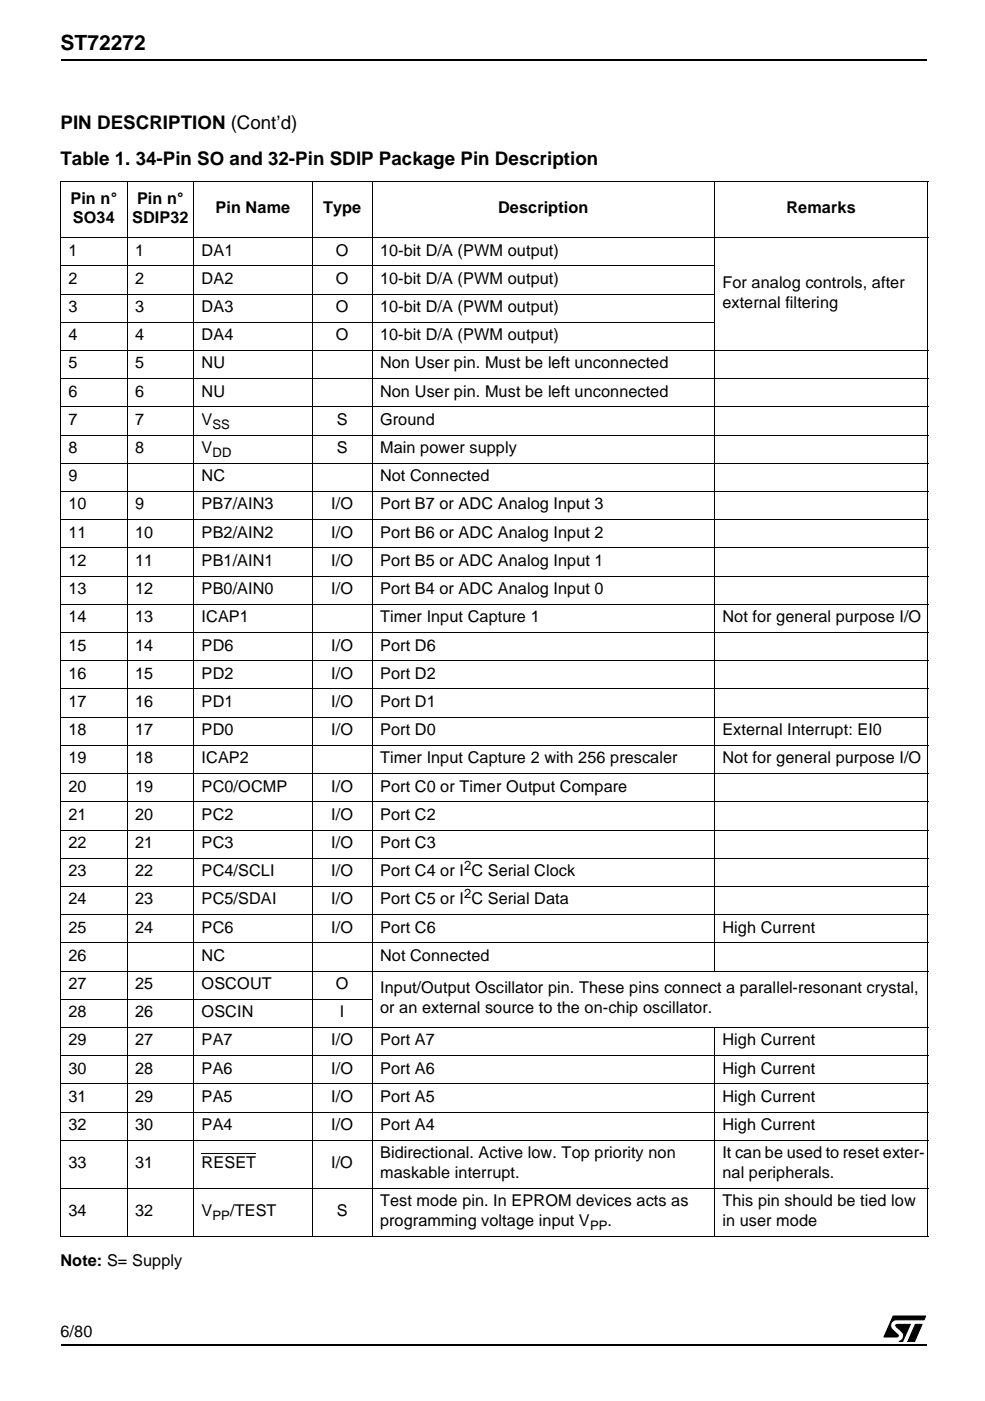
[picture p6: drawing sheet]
<svg xmlns="http://www.w3.org/2000/svg" width="185mm" height="263mm" viewBox="0 0 185 263" stroke-linecap="round" stroke-linejoin="round" font-family="sans-serif">
<defs><g id="words">
<text font-size="3.9" x="11.4" y="9.5">ST72272</text>
<g font-size="3.5">
<text x="11.4" y="24.2">PIN DESCRIPTION (Cont’d)</text>
<text x="11.4" y="31">Table 1. 34-Pin SO and 32-Pin SDIP Package Pin Description</text>
</g>
<g font-size="3">
<text x="13.2" y="38.3">Pin n°</text>
<text x="13.7" y="41.8">SO34</text>
<text x="24.8" y="41.8">SDIP32</text>
<text x="25.7" y="38.3">Pin n°</text>
<text x="40.5" y="40">Pin Name</text>
<text x="60.6" y="40">Type</text>
<text x="93.5" y="40">Description</text>
<text x="147.6" y="40">Remarks</text>
<text x="12.9" y="48">1</text>
<text x="25.3" y="48">1</text>
<text x="37.8" y="48">DA1</text>
<text x="63" y="48">O</text>
<text x="71.3" y="48">10-bit D/A (PWM output)</text>
<text x="12.9" y="53.2">2</text>
<text x="25.3" y="53.2">2</text>
<text x="37.8" y="53.2">DA2</text>
<text x="63" y="53.2">O</text>
<text x="71.3" y="53.2">10-bit D/A (PWM output)</text>
<text x="12.9" y="58.5">3</text>
<text x="25.3" y="58.5">3</text>
<text x="37.8" y="58.5">DA3</text>
<text x="63" y="58.5">O</text>
<text x="71.3" y="58.5">10-bit D/A (PWM output)</text>
<text x="135.6" y="54">For analog controls, after</text>
<text x="135.6" y="57.7">external filtering</text>
<text x="12.9" y="63.8">4</text>
<text x="25.3" y="63.8">4</text>
<text x="37.8" y="63.8">DA4</text>
<text x="63" y="63.8">O</text>
<text x="71.3" y="63.8">10-bit D/A (PWM output)</text>
<text x="12.9" y="69.1">5</text>
<text x="25.3" y="69.1">5</text>
<text x="37.8" y="69.1">NU</text>
<text x="71.3" y="69.1">Non User pin. Must be left unconnected</text>
<text x="12.9" y="74.4">6</text>
<text x="25.3" y="74.4">6</text>
<text x="37.8" y="74.4">NU</text>
<text x="71.3" y="74.4">Non User pin. Must be left unconnected</text>
<text x="12.9" y="79.7">7</text>
<text x="25.3" y="79.7">7</text>
<text x="37.8" y="79.7">V</text>
<text x="63.2" y="79.7">S</text>
<text x="71.3" y="79.7">Ground</text>
<text x="12.9" y="85">8</text>
<text x="25.3" y="85">8</text>
<text x="37.8" y="85">V</text>
<text x="63.2" y="85">S</text>
<text x="71.3" y="85">Main power supply</text>
<text x="12.9" y="90.3">9</text>
<text x="12.9" y="95.6">10</text>
<text x="25.3" y="95.6">9</text>
<text x="37.8" y="90.3">NC</text>
<text x="37.8" y="95.6">PB7/AIN3</text>
<text x="62.2" y="95.6">I/O</text>
<text x="71.3" y="90.3">Not Connected</text>
<text x="71.3" y="95.6">Port B7 or ADC Analog Input 3</text>
<text x="12.9" y="100.9">11</text>
<text x="25.3" y="100.9">10</text>
<text x="37.8" y="100.9">PB2/AIN2</text>
<text x="62.2" y="100.9">I/O</text>
<text x="71.3" y="100.9">Port B6 or ADC Analog Input 2</text>
<text x="12.9" y="106.2">12</text>
<text x="25.3" y="106.2">11</text>
<text x="37.8" y="106.2">PB1/AIN1</text>
<text x="62.2" y="106.2">I/O</text>
<text x="71.3" y="106.2">Port B5 or ADC Analog Input 1</text>
<text x="12.9" y="111.5">13</text>
<text x="25.3" y="111.5">12</text>
<text x="37.8" y="111.5">PB0/AIN0</text>
<text x="62.2" y="111.5">I/O</text>
<text x="71.3" y="111.5">Port B4 or ADC Analog Input 0</text>
<text x="12.9" y="116.7">14</text>
<text x="25.3" y="116.7">13</text>
<text x="37.8" y="116.7">ICAP1</text>
<text x="71.3" y="116.7">Timer Input Capture 1</text>
<text x="135.6" y="116.7">Not for general purpose I/O</text>
<text x="12.9" y="122">15</text>
<text x="25.3" y="122">14</text>
<text x="37.8" y="122">PD6</text>
<text x="62.2" y="122">I/O</text>
<text x="71.3" y="122">Port D6</text>
<text x="12.9" y="127.3">16</text>
<text x="25.3" y="127.3">15</text>
<text x="37.8" y="127.3">PD2</text>
<text x="62.2" y="127.3">I/O</text>
<text x="71.3" y="127.3">Port D2</text>
<text x="12.9" y="132.6">17</text>
<text x="12.9" y="137.9">18</text>
<text x="25.3" y="132.6">16</text>
<text x="25.3" y="137.9">17</text>
<text x="37.8" y="132.6">PD1</text>
<text x="37.8" y="137.9">PD0</text>
<text x="62.2" y="132.6">I/O</text>
<text x="62.2" y="137.9">I/O</text>
<text x="71.3" y="132.6">Port D1</text>
<text x="71.3" y="137.9">Port D0</text>
<text x="135.6" y="137.9">External Interrupt: EI0</text>
<text x="12.9" y="143.2">19</text>
<text x="25.3" y="143.2">18</text>
<text x="37.8" y="143.2">ICAP2</text>
<text x="71.3" y="143.2">Timer Input Capture 2 with 256 prescaler</text>
<text x="135.6" y="143.2">Not for general purpose I/O</text>
<text x="12.9" y="148.5">20</text>
<text x="25.3" y="148.5">19</text>
<text x="37.8" y="148.5">PC0/OCMP</text>
<text x="62.2" y="148.5">I/O</text>
<text x="71.3" y="148.5">Port C0 or Timer Output Compare</text>
<text x="12.9" y="153.8">21</text>
<text x="25.3" y="153.8">20</text>
<text x="37.8" y="153.8">PC2</text>
<text x="62.2" y="153.8">I/O</text>
<text x="71.3" y="153.8">Port C2</text>
<text x="12.9" y="159.1">22</text>
<text x="25.3" y="159.1">21</text>
<text x="37.8" y="159.1">PC3</text>
<text x="62.2" y="159.1">I/O</text>
<text x="71.3" y="159.1">Port C3</text>
<text x="12.9" y="164.4">23</text>
<text x="25.3" y="164.4">22</text>
<text x="37.8" y="164.4">PC4/SCLI</text>
<text x="62.2" y="164.4">I/O</text>
<text x="71.3" y="164.4">Port C4 or I C Serial Clock</text>
<text x="12.9" y="169.7">24</text>
<text x="25.3" y="169.7">23</text>
<text x="37.8" y="169.7">PC5/SDAI</text>
<text x="62.2" y="169.7">I/O</text>
<text x="71.3" y="169.7">Port C5 or I C Serial Data</text>
<text x="12.9" y="175">25</text>
<text x="25.3" y="175">24</text>
<text x="37.8" y="175">PC6</text>
<text x="62.2" y="175">I/O</text>
<text x="71.3" y="175">Port C6</text>
<text x="135.6" y="175">High Current</text>
<text x="12.9" y="180.2">26</text>
<text x="12.9" y="185.5">27</text>
<text x="25.3" y="185.5">25</text>
<text x="37.8" y="180.2">NC</text>
<text x="37.8" y="185.5">OSCOUT</text>
<text x="63" y="185.5">O</text>
<text x="71.3" y="180.2">Not Connected</text>
<text x="12.9" y="190.8">28</text>
<text x="25.3" y="190.8">26</text>
<text x="37.8" y="190.8">OSCIN</text>
<text x="63.8" y="190.8">I</text>
<text x="71.3" y="186.3">Input/Output Oscillator pin. These pins connect a parallel-resonant crystal,</text>
<text x="71.3" y="190">or an external source to the on-chip oscillator.</text>
<text x="12.9" y="196.1">29</text>
<text x="25.3" y="196.1">27</text>
<text x="37.8" y="196.1">PA7</text>
<text x="62.2" y="196.1">I/O</text>
<text x="71.3" y="196.1">Port A7</text>
<text x="135.6" y="196.1">High Current</text>
<text x="12.9" y="201.4">30</text>
<text x="25.3" y="201.4">28</text>
<text x="37.8" y="201.4">PA6</text>
<text x="62.2" y="201.4">I/O</text>
<text x="71.3" y="201.4">Port A6</text>
<text x="135.6" y="201.4">High Current</text>
<text x="12.9" y="206.7">31</text>
<text x="25.3" y="206.7">29</text>
<text x="37.8" y="206.7">PA5</text>
<text x="62.2" y="206.7">I/O</text>
<text x="71.3" y="206.7">Port A5</text>
<text x="135.6" y="206.7">High Current</text>
<text x="12.9" y="212">32</text>
<text x="25.3" y="212">30</text>
<text x="37.8" y="212">PA4</text>
<text x="62.2" y="212">I/O</text>
<text x="71.3" y="212">Port A4</text>
<text x="135.6" y="212">High Current</text>
<text x="12.9" y="219.1">33</text>
<text x="25.3" y="219.1">31</text>
<text x="37.8" y="219.1">RESET</text>
<text x="62.2" y="219.1">I/O</text>
<text x="71.3" y="217.3">Bidirectional. Active low. Top priority non</text>
<text x="71.3" y="221">maskable interrupt.</text>
<text x="135.6" y="217.3">It can be used to reset exter-</text>
<text x="135.6" y="221">nal peripherals.</text>
<text x="71.3" y="226.3">Test mode pin. In EPROM devices acts as</text>
<text x="135.6" y="226.3">This pin should be tied low</text>
<text x="12.9" y="228.2">34</text>
<text x="25.3" y="228.2">32</text>
<text x="37.8" y="228.2">V</text>
<text x="43.2" y="228.2">/TEST</text>
<text x="63.2" y="228.2">S</text>
<text x="71.3" y="230">programming voltage input V</text>
<text x="114" y="230">.</text>
<text x="135.6" y="230">in user mode</text>
<text x="11.4" y="237.5">Note: S= Supply</text>
<text x="11.4" y="250.8">6/80</text>
</g>
<g font-size="2.5">
<text x="39.9" y="80.5">SS</text>
<text x="39.9" y="85.8">DD</text>
<text x="87.1" y="163.1">2</text>
<text x="87.1" y="168.4">2</text>
<text x="39.9" y="228.9">PP</text>
<text x="110.7" y="230.8">PP</text>
</g>
</g></defs>
<path d="M11.4 252.3h162.5" fill="none" stroke="#000" stroke-width=".21"/>
<path d="M11.4 6.8h162.4v4.4h-162.4z" fill-rule="evenodd" fill="#fff"/>
<path d="M11.4 11.3h162.5" fill="none" stroke="#000" stroke-width=".21"/>
<g fill="#fff">
<path d="M165.7 246.8h8.1v5.1h-8.1z" fill-rule="evenodd"/>
<path d="M167.5 246.7h6.4l-2.2 5.1h-6z" fill-rule="evenodd"/>
<path d="M171.7 250.6h1.2v1.3h-1.2z" fill-rule="evenodd"/>
<path d="M165.7 250.6h6v1.3h-6z" fill-rule="evenodd"/>
</g>
<g fill="#fff">
<path d="M170.7 251.4l2.1 .5h-2.6z"/>
<path d="M166.4 246.7h7.5v.5l-1.1 4.7-2.1-.5 2.3-4.7h.9v1.2h-6.4z"/>
<path d="M166.4 246.7l2.2 .5-2.3 4.7h-.6z"/>
</g>
<g fill="#000">
<path d="M167.6 246.9h6.1l-.3 .7h-5.4a1.1 1.1 0 0 0-.8 .9 1.1 1.1 0 0 0 .4 1.1l1 .9-.1 .2-2.6 .1z" fill-rule="evenodd"/>
<path d="M168.1 248.5l2.7-.1-1.4 3.3h-.7a1.11 1.11 0 0 0 .6-1.9l-1.1-.9z" fill-rule="evenodd"/>
<path d="M171.8 248.4h1.2l-1.4 3.3h-1.2z" fill-rule="evenodd"/>
</g>
<path d="M167.6 246.9h6.1l-.3 .7h-5.4a1.1 1.1 0 0 0-.8 .9 1.1 1.1 0 0 0 .4 1.1l1 .9-.1 .2-2.6 .1zM168.1 248.5l2.7-.1-1.4 3.3h-.7a1.11 1.11 0 0 0 .6-1.9l-1.1-.9zM171.8 248.4h1.2l-1.4 3.3h-1.2z" fill="none" stroke="#000" stroke-width=".19"/>
<path d="M11.4 21.8h162.4v217.5h-162.4z" fill-rule="evenodd" fill="#fff"/>
<g fill="none" stroke="#000" stroke-width=".19">
<path d="M11.3 34h162.9M11.4 34v197.8M23.9 33.9v198.1M36.4 33.9v198.1M58.6 33.9v198.1M69.9 33.9v198.1M134.1 33.9v148.3M174.1 34v197.8M11.3 44.6h162.9M11.3 49.9h122.8M11.3 55.2h122.8M11.3 60.5h122.8"/>
<path d="M11.3 65.8h162.9M11.3 71h162.9M11.3 76.3h162.9M11.3 81.6h162.9M11.3 86.9h162.9M11.3 92.2h162.9M11.3 97.5h162.9M11.3 102.8h162.9M11.3 108.1h162.9M11.3 113.4h162.9M11.3 118.7h162.9M11.3 124h162.9"/>
<path d="M11.3 129.3h162.9M11.3 134.5h162.9M11.3 139.8h162.9M11.3 145.1h162.9M11.3 150.4h162.9M11.3 155.7h162.9M11.3 161h162.9M11.3 166.3h162.9M11.3 171.6h162.9M11.3 176.9h162.9M11.3 182.2h162.9M11.3 187.5h58.6"/>
<path d="M11.3 192.8h162.9M11.3 198h162.9M134.1 192.6v39.4M11.3 203.3h162.9M11.3 208.6h162.9M11.3 213.9h162.9M37.8 216.5h10.3M11.3 222.9h162.9M11.3 232h162.9"/>
</g>
<use href="#words"/>
</svg>
